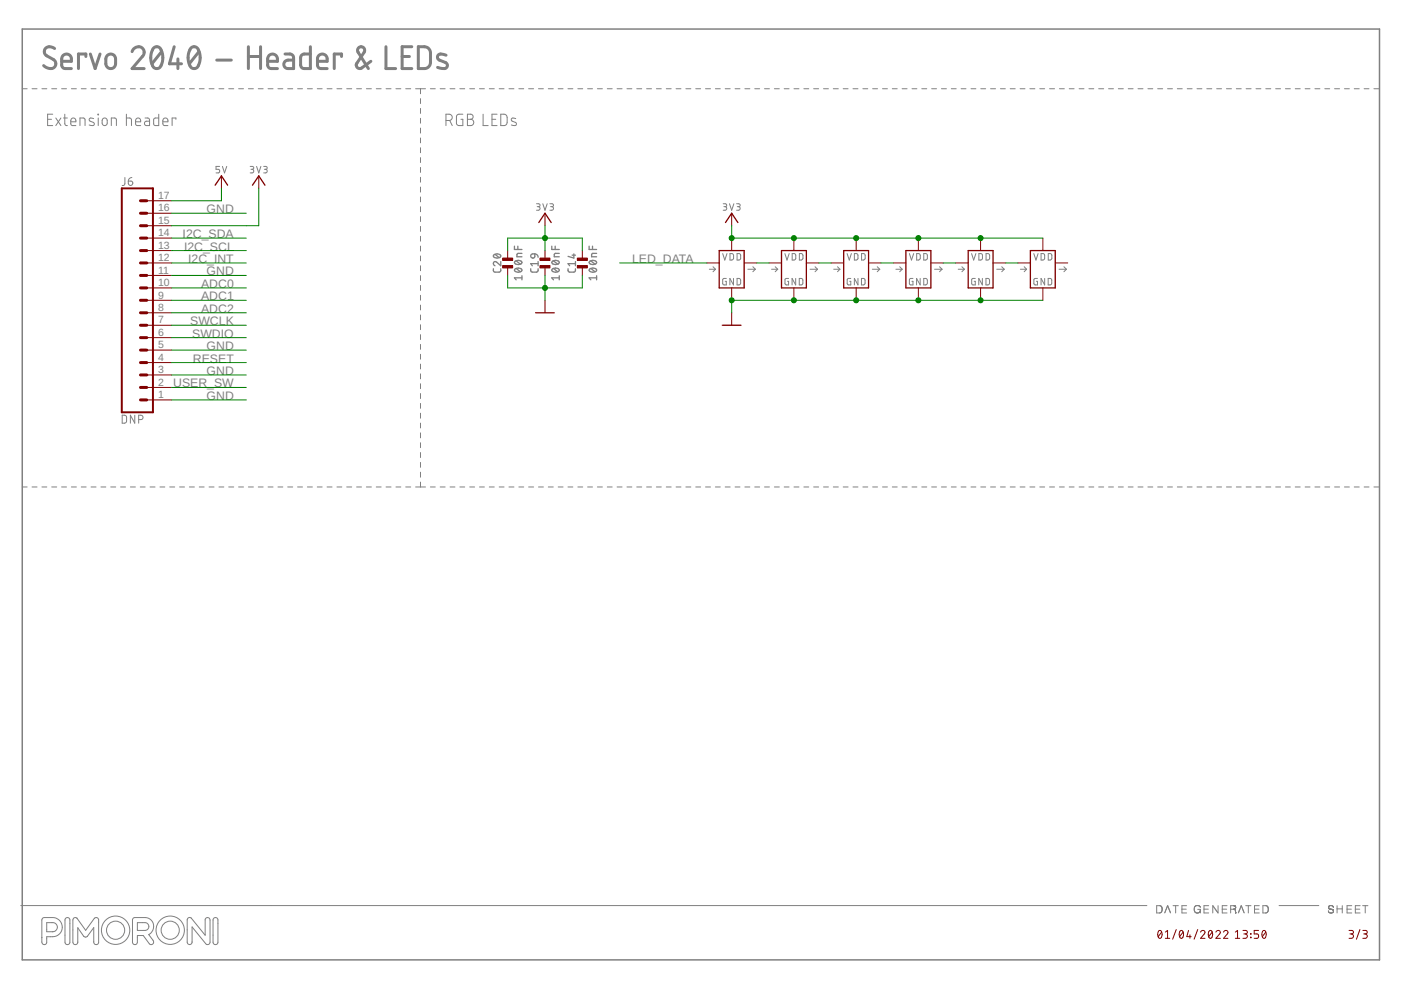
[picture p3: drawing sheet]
<svg xmlns="http://www.w3.org/2000/svg" width="297mm" height="210mm" viewBox="0 0 297 210" stroke-linecap="round" stroke-linejoin="round" font-family="sans-serif">
<defs><g id="words">
<g font-size="2.6" fill="#808080">
<text x="43.8" y="45.2">GND</text>
<text x="38.7" y="50.5">I2C_SDA</text>
<text x="39" y="53.1">I2C_SCL</text>
<text x="39.9" y="55.8">I2C_INT</text>
<text x="43.8" y="58.4">GND</text>
<text x="134" y="55.8">LED_DATA</text>
<text x="42.6" y="63.7">ADC1</text>
<text x="42.6" y="61">ADC0</text>
<text x="40.3" y="69">SWCLK</text>
<text x="40.8" y="71.6">SWDIO</text>
<text x="42.6" y="66.3">ADC2</text>
<text x="40.9" y="76.9">RESET</text>
<text x="43.8" y="74.2">GND</text>
<text x="36.7" y="82.1">USER_SW</text>
<text x="43.8" y="79.5">GND</text>
<text x="43.8" y="84.8">GND</text>
</g>
<g font-size="2.2" fill="#808080">
<text x="33.5" y="47.5">15</text>
<text x="33.5" y="44.8">16</text>
<text x="33.5" y="42.2">17</text>
<text x="33.5" y="52.8">13</text>
<text x="33.5" y="50.1">14</text>
<text x="33.5" y="58">11</text>
<text x="33.5" y="55.4">12</text>
<text x="33.5" y="65.9">8</text>
<text x="33.5" y="63.3">9</text>
<text x="33.5" y="60.7">10</text>
<text x="33.5" y="71.2">6</text>
<text x="33.5" y="68.6">7</text>
<text x="33.5" y="76.5">4</text>
<text x="33.5" y="73.9">5</text>
<text x="33.5" y="81.8">2</text>
<text x="33.5" y="79.1">3</text>
<text x="33.5" y="84.4">1</text>
</g>
</g></defs>
<g fill="none" stroke="#808080" stroke-width=".21">
<path d="M4.7 18.8h1.1M6.8 18.8h1.1M8.9 18.8h1M11 18.8h1M13.1 18.8h1M15.1 18.8h1.1M17.2 18.8h1.1M19.3 18.8h1.1M21.4 18.8h1M23.5 18.8h1M25.6 18.8h1M27.6 18.8h1.1"/>
<path d="M29.7 18.8h1.1M31.8 18.8h1.1M33.9 18.8h1M36 18.8h1M38.1 18.8h1M40.2 18.8h1M42.2 18.8h1.1M44.3 18.8h1.1M46.4 18.8h1.1M48.5 18.8h1.1M50.6 18.8h1M52.7 18.8h1"/>
<path d="M54.8 18.8h1M56.8 18.8h1.1M58.9 18.8h1.1M61 18.8h1.1M63.1 18.8h1M65.2 18.8h1M67.3 18.8h1M69.3 18.8h1.1M71.4 18.8h1.1M73.5 18.8h1.1M75.6 18.8h1M77.7 18.8h1"/>
<path d="M79.8 18.8h1M81.9 18.8h1M83.9 18.8h1.1M86 18.8h1.1M88.1 18.8h2.1M89.2 18.8v1.1M91.2 18.8h1.1M93.3 18.8h1.1M95.4 18.8h1.1M97.5 18.8h1M99.6 18.8h1M101.7 18.8h1"/>
<path d="M103.7 18.8h1.1M105.8 18.8h1.1M107.9 18.8h1.1M110 18.8h1M112.1 18.8h1M114.2 18.8h1M116.2 18.8h1.1M118.3 18.8h1.1M120.4 18.8h1.1M122.5 18.8h1M124.6 18.8h1M126.7 18.8h1"/>
<path d="M128.8 18.8h1M130.8 18.8h1.1M132.9 18.8h1.1M135 18.8h1.1M137.1 18.8h1M139.2 18.8h1M141.3 18.8h1M143.3 18.8h1.1M145.4 18.8h1.1M147.5 18.8h1M149.6 18.8h1M151.7 18.8h1"/>
<path d="M153.8 18.8h1M155.9 18.8h1M157.9 18.8h1.1M160 18.8h1.1M162.1 18.8h1M164.2 18.8h1M166.3 18.8h1M168.3 18.8h1.1M170.4 18.8h1.1M172.5 18.8h1.1M174.6 18.8h1M176.7 18.8h1"/>
<path d="M178.8 18.8h1M180.8 18.8h1.1M182.9 18.8h1.1M185 18.8h1.1M187.1 18.8h1.1M189.2 18.8h1M191.3 18.8h1M193.4 18.8h1M195.4 18.8h1.1M197.5 18.8h1.1M199.6 18.8h1.1M201.7 18.8h1"/>
<path d="M203.8 18.8h1M205.9 18.8h1M207.9 18.8h1.1M210 18.8h1.1M212.1 18.8h1M214.2 18.8h1M216.3 18.8h1M218.4 18.8h1M220.5 18.8h1M222.5 18.8h1.1M224.6 18.8h1.1M226.7 18.8h1"/>
<path d="M228.8 18.8h1M230.9 18.8h1M232.9 18.8h1.1M235 18.8h1.1M237.1 18.8h1.1M239.2 18.8h1M241.3 18.8h1M243.4 18.8h1M245.4 18.8h1.1M247.5 18.8h1.1M249.6 18.8h1.1M251.7 18.8h1.1"/>
<path d="M253.8 18.8h1M255.9 18.8h1M258 18.8h1M260 18.8h1.1M262.1 18.8h1.1M264.2 18.8h1.1M266.3 18.8h1M268.4 18.8h1M270.5 18.8h1M272.5 18.8h1.1M274.6 18.8h1.1M276.7 18.8h1"/>
<path d="M278.8 18.8h1M280.9 18.8h1M283 18.8h1M285.1 18.8h1M287.1 18.8h1.1M289.2 18.8h1.1M291.3 18.8h1M10.1 25.3h.8M11.2 24.2h-1.1v2.4h1.1M11.8 25l1.1 1.6M12.9 25l-1.1 1.6M13.5 25h.8"/>
<path d="M13.7 24.2v2l.2 .3 .4 .1M15 25.8h1.1a.57 .57 0 0 0-.4-.8 .57 .57 0 0 0-.7 .5l.1 1 1 .1M17 26.6v-1.6l.9 .1 .1 1.5M19.9 25.1l-.8-.1-.2 .4 .2 .3 .8 .3v.5h-1M20.8 24.2l.1 .1zM20.8 25v1.6M21.8 25.2l.5-.2a.95 .95 0 0 1 .2 1.6h-.4l-.4-.3zM23.6 26.6v-1.6l1 .1 .1 1.5M26.5 37.6l-.1 1.5-.2 .2h-.3M26.8 25l.9 .1 .2 1.5M26.8 24.2v2.4M27.2 38.4h.6a.47 .47 0 0 1 .3 .5 .47 .47 0 0 1-.5 .4 .47 .47 0 0 1-.4-.4z"/>
<path d="M28 37.6l-.5 .2-.3 .6M28.7 25.8h1.1a.57 .57 0 0 0-.3-.8 .57 .57 0 0 0-.8 .5l.2 1 .9 .1M30.8 25h.7l.2 .4v1.2h-.6a.47 .47 0 0 1-.5-.4 .47 .47 0 0 1 .5-.5h.6M33.7 24.2v2.4l-1-.1v-1.4l1-.1M34.5 25.8h1.1a.57 .57 0 0 0-.4-.8 .57 .57 0 0 0-.7 .5l.1 1 1 .1M37.3 25.3v-.3h-.8v1.6M46.6 35.3h-.8v.6h.5a.39 .39 0 0 1 .3 .4 .39 .39 0 0 1-.3 .4h-.5M47.2 35.3l.4 1.4 .5-1.4M53 35.3h.5l.3 .2-.2 .4h-.4M53.4 35.9a.38 .38 0 0 1 .4 .4 .38 .38 0 0 1-.4 .4h-.4M54.4 35.3l.5 1.4 .4-1.4M55.9 35.3h.6l.1 .2-.1 .4h-.5"/>
<path d="M56.3 35.9a.38 .38 0 0 1 .4 .4 .38 .38 0 0 1-.4 .4h-.4M89.2 20.9v1M89.2 23v1M89.2 25.1v1M89.2 27.2v1M89.2 29.3v1M89.2 31.3v1.1M89.2 33.4v1.1M89.2 35.5v1.1M89.2 37.6v1M89.2 39.7v1M94.6 25.5h.6a.67 .67 0 0 0 .7-.6 .67 .67 0 0 0-.7-.7h-.6v2.4"/>
<path d="M95.4 25.5l.5 1.1M98.1 24.2l-1 .1-.3 .2v1.8l.4 .3h.9v-1.3h-.4M99.1 24.2h.7a.54 .54 0 0 1 .5 .6 .54 .54 0 0 1-.5 .5 .67 .67 0 0 1 .7 .7 .67 .67 0 0 1-.7 .6h-.7zM99.1 25.3h.7M102.4 24.2v2.4h1.1M104.3 25.3h.8M105.4 24.2h-1.1v2.4h1.1M106.2 24.2h.9l.4 .5v1.5l-.4 .4h-.9zM109.3 25.1l-.7-.1-.2 .4 .2 .3 .8 .3v.5h-1M89.2 41.8v1M89.2 43.8v1.1M89.2 45.9v1.1"/>
<path d="M89.2 48v1.1M89.2 50.1v1M89.2 52.2v1M89.2 54.3v1M89.2 56.3v1.1M89.2 58.4v1.1M113.7 43.2h.6l.2 .2-.2 .4h-.4M114.1 43.8a.38 .38 0 0 1 .4 .4 .38 .38 0 0 1-.4 .4h-.4M115.1 43.2l.4 1.4 .5-1.4M116.6 43.2h.5l.2 .2-.1 .4h-.5M117 43.8a.38 .38 0 0 1 .3 .4 .38 .38 0 0 1-.3 .4h-.4M150.4 57.1h1.3"/>
<path d="M151.2 56.6l.5 .5M151.7 57.1l-.5 .5M153.2 53.8l.5 1.3 .4-1.3M153.3 43.2h.6l.2 .2-.2 .4h-.4M153.7 43.8a.38 .38 0 0 1 .4 .4 .38 .38 0 0 1-.4 .4h-.4M154 59l-.7 .2-.1 .9 .2 .3h.6v-.8h-.2M154.7 43.2l.4 1.4 .5-1.4M154.8 53.8h.5l.2 .3v.8l-.3 .2h-.4zM155.5 59v1.4l-.8-1.4v1.4M156.2 43.2h.4l.3 .2-.1 .4h-.5M156.3 53.8h.5l.2 .2v.9l-.2 .2h-.5zM156.3 59l.5 .1 .2 .2v.7l-.2 .4h-.5z"/>
<path d="M156.5 43.8a.38 .38 0 0 1 .4 .4 .38 .38 0 0 1-.4 .4h-.3M158.6 57.1h1.5M159.6 56.6l.5 .5M160.1 57.1l-.5 .5M163.6 57.1h1.3M164.4 56.6l.5 .5M164.9 57.1l-.5 .5M166.4 53.8l.5 1.3 .4-1.3M167.2 59l-.7 .2-.1 .9 .2 .3h.6v-.8h-.2M168 53.8h.5l.2 .2v.9l-.2 .2h-.5zM168.7 59v1.4l-.8-1.4v1.4M169.5 59l.5 .1 .2 .2v.9l-.2 .2h-.5z"/>
<path d="M169.5 53.8h.5l.2 .3v.8l-.3 .2h-.4zM171.7 57.1h1.6M172.8 56.6l.5 .5M173.3 57.1l-.5 .5M176.8 57.1h1.3M177.6 56.6l.5 .5M178.1 57.1l-.5 .5M179.6 53.8l.5 1.3 .4-1.3M180.4 59l-.7 .2-.1 .9 .2 .3h.6v-.8h-.3M181.1 53.8h.6l.2 .2v.9l-.2 .2h-.6zM181.9 59v1.4l-.8-1.4v1.4M182.6 59l.6 .1 .2 .2v.9l-.2 .2h-.6z"/>
<path d="M182.7 53.8h.5l.2 .2v.9l-.2 .2h-.5zM185 57.1h1.5M186 56.6l.5 .5M186.5 57.1l-.5 .5M189.9 57.1h1.4M190.8 56.6l.5 .5M191.3 57.1l-.5 .5M192.8 53.8l.5 1.3 .4-1.3M193.6 59l-.8 .2v.9l.2 .3h.6v-.8h-.3M194.4 53.8h.5l.2 .3v.8l-.4 .2h-.3zM195.1 59v1.4l-.8-1.4v1.4M195.9 53.8h.5l.2 .2v.9l-.2 .2h-.5z"/>
<path d="M195.9 59l.5 .1 .2 .2v.7l-.2 .4h-.5zM198.1 57.1h1.6M199.2 56.6l.5 .5M199.7 57.1l-.5 .5M203.2 57.1h1.3M203.9 56.6l.6 .5M204.5 57.1l-.6 .5M206 53.8l.4 1.3 .5-1.3M206.8 59l-.8 .2v.9l.2 .3h.6v-.8h-.3M207.5 53.8h.6l.2 .2v.9l-.2 .2h-.6zM208.3 59v1.4l-.8-1.4v1.4M209 59l.6 .1 .2 .2v.7l-.2 .4h-.6z"/>
<path d="M209.1 53.8h.5l.2 .3v.8l-.4 .2h-.3zM211.3 57.1h1.6M212.4 56.6l.5 .5M212.9 57.1l-.5 .5M216.3 57.1h1.4M217.1 56.6l.6 .5M217.7 57.1l-.6 .5M219.2 53.8l.4 1.3 .5-1.3M220 59l-.8 .2v.9l.2 .3h.6v-.8h-.3M220.7 53.8h.6l.2 .2v.9l-.2 .2h-.6zM221.5 59v1.4l-.8-1.4v1.4M222.2 59l.6 .1 .2 .2v.9l-.2 .2h-.6z"/>
<path d="M222.2 53.8h.6l.2 .2v.9l-.2 .2h-.6zM224.5 57.1h1.6M225.6 56.6l.5 .5M226.1 57.1l-.5 .5M89.2 60.5v1.1M89.2 62.6v1M89.2 64.7v1M89.2 66.8v1M89.2 68.9v1M89.2 71v1M89.2 73v1.1M89.2 75.1v1.1"/>
<path d="M89.2 77.2v1M89.2 79.3v1M25.9 88l.7 .1 .2 .2v1.1l-.2 .3h-.7zM28.6 88v1.7l-1-1.7v1.7M29.4 89h.5a.47 .47 0 0 0 .4-.5 .47 .47 0 0 0-.4-.5h-.5v1.7M89.2 81.4v1M89.2 83.4v1.1M89.2 85.5v1.1M89.2 87.6v1.1M89.2 89.7v1M89.2 91.8v1M89.2 93.9v1"/>
<path d="M89.2 95.9v1.1M89.2 98v1.1M4.7 103.3h1.1M6.8 103.3h1.1M8.9 103.3h1M11 103.3h1M13.1 103.3h1M15.1 103.3h1.1M17.2 103.3h1.1M19.3 103.3h1.1M21.4 103.3h1M23.5 103.3h1"/>
<path d="M25.6 103.3h1M27.6 103.3h1.1M29.7 103.3h1.1M31.8 103.3h1.1M33.9 103.3h1M36 103.3h1M38.1 103.3h1M40.2 103.3h1M42.2 103.3h1.1M44.3 103.3h1.1M46.4 103.3h1.1M48.5 103.3h1.1"/>
<path d="M50.6 103.3h1M52.7 103.3h1M54.8 103.3h1M56.8 103.3h1.1M58.9 103.3h1.1M61 103.3h1.1M63.1 103.3h1M65.2 103.3h1M67.3 103.3h1M69.3 103.3h1.1M71.4 103.3h1.1M73.5 103.3h1.1"/>
<path d="M75.6 103.3h1M77.7 103.3h1M79.8 103.3h1M81.9 103.3h1M83.9 103.3h1.1M86 103.3h1.1M88.1 103.3h2.1M89.2 100.1v1.1M89.2 102.2v1.1M91.2 103.3h1.1M93.3 103.3h1.1M95.4 103.3h1.1"/>
<path d="M97.5 103.3h1M99.6 103.3h1M101.7 103.3h1M103.7 103.3h1.1M105.8 103.3h1.1M107.9 103.3h1.1M110 103.3h1M112.1 103.3h1M114.2 103.3h1M116.2 103.3h1.1M118.3 103.3h1.1M120.4 103.3h1.1"/>
<path d="M122.5 103.3h1M124.6 103.3h1M126.7 103.3h1M128.8 103.3h1M130.8 103.3h1.1M132.9 103.3h1.1M135 103.3h1.1M137.1 103.3h1M139.2 103.3h1M141.3 103.3h1M143.3 103.3h1.1M145.4 103.3h1.1"/>
<path d="M147.5 103.3h1M149.6 103.3h1M151.7 103.3h1M153.8 103.3h1M155.9 103.3h1M157.9 103.3h1.1M160 103.3h1.1M162.1 103.3h1M164.2 103.3h1M166.3 103.3h1M168.3 103.3h1.1M170.4 103.3h1.1"/>
<path d="M172.5 103.3h1.1M174.6 103.3h1M176.7 103.3h1M178.8 103.3h1M180.8 103.3h1.1M182.9 103.3h1.1M185 103.3h1.1M187.1 103.3h1.1M189.2 103.3h1M191.3 103.3h1M193.4 103.3h1M195.4 103.3h1.1"/>
<path d="M197.5 103.3h1.1M199.6 103.3h1.1M201.7 103.3h1M203.8 103.3h1M205.9 103.3h1M207.9 103.3h1.1M210 103.3h1.1M212.1 103.3h1M214.2 103.3h1M216.3 103.3h1M218.4 103.3h1M220.5 103.3h1"/>
<path d="M222.5 103.3h1.1M224.6 103.3h1.1M226.7 103.3h1M228.8 103.3h1M230.9 103.3h1M232.9 103.3h1.1M235 103.3h1.1M237.1 103.3h1.1M239.2 103.3h1M241.3 103.3h1M243.4 103.3h1M245.4 103.3h1.1"/>
<path d="M247.5 103.3h1.1M249.6 103.3h1.1M251.7 103.3h1.1M253.8 103.3h1M255.9 103.3h1M258 103.3h1M260 103.3h1.1M262.1 103.3h1.1M264.2 103.3h1.1M266.3 103.3h1M268.4 103.3h1M270.5 103.3h1"/>
<path d="M272.5 103.3h1.1M274.6 103.3h1.1M276.7 103.3h1M278.8 103.3h1M280.9 103.3h1M283 103.3h1M285.1 103.3h1M287.1 103.3h1.1M289.2 103.3h1.1M291.3 103.3h1M4.4 192h238.8M8.9 198.8h.1"/>
<path d="M9.1 194.6l2.1-.1a2.03 2.03 0 0 1 2 2.1 2.03 2.03 0 0 1-2 2h-1.3v1.2a.52 .52 0 0 1-.5 .5 .52 .52 0 0 1-.5-.6v-4.6zM9.9 195.6h1.3a.96 .96 0 0 1 1 1 .96 .96 0 0 1-1 .9h-1.3zM14 194.6h.5l.3 .3v4.9a.52 .52 0 0 1-.5 .5 .52 .52 0 0 1-.5-.5v-4.7zM15.7 194.6l.6 .1 1.9 2.6 1.8-2.6a.52 .52 0 0 1 .6-.1 .52 .52 0 0 1 .3 .5v4.7a.52 .52 0 0 1-.5 .5 .52 .52 0 0 1-.5-.6v-3l-1.4 1.8a.52 .52 0 0 1-.8 0l-1.2-1.8v3.1a.52 .52 0 0 1-.5 .5 .52 .52 0 0 1-.5-.5v-4.7zM16.3 194.7h.1M28.1 198.8h.1M28.3 194.6l2.5-.1a1.91 1.91 0 0 1 1.8 1.6 1.91 1.91 0 0 1-1.1 2.1l.9 1.2a.54 .54 0 0 1 0 .7 .54 .54 0 0 1-.7 0l-1.3-1.7h-1.3v1.4a.52 .52 0 0 1-.5 .5 .52 .52 0 0 1-.5-.6v-4.6zM29.1 195.6h1.7a.83 .83 0 0 1 .8 .8 .83 .83 0 0 1-.8 .9h-1.7zM39.8 194.7l.4-.2 .4 .2 2.9 3.6v-3.3a.52 .52 0 0 1 .5-.5 .52 .52 0 0 1 .5 .6v4.7l-.1 .3-.4 .2-.3-.1-3-3.7v3.2a.52 .52 0 0 1-.5 .6 .52 .52 0 0 1-.5-.6zM45.4 194.6h.4l.4 .3v4.9a.52 .52 0 0 1-.5 .5 .52 .52 0 0 1-.5-.5v-4.7zM245.2 192h.8a.87 .87 0 0 1-.1 1.6h-.7zM246.3 192.3h.1"/>
<path d="M247 193.6l.6-1.6 .6 1.6M248.7 192h1.1M249.3 192v1.6M250.6 192.8h.9M251.6 192h-1v1.6h1M253.4 193.4l.1 .1M253.9 192.8h.6v.8M254.2 193.5h-.1M254.3 192.1h.1M254.5 192.3a.75 .75 0 0 0-1.1-.2 .75 .75 0 0 0-.1 1.1l.1 .2M254.5 192.3h.1M254.5 192.3v.1"/>
<path d="M254.5 192.9v.1a.64 .64 0 0 1-1 .5M255.3 192.8h.9M256.3 192h-1v1.6h1M258.3 192v1.6l-1.2-1.6v1.6M259.1 192.8h1M260.2 192h-1.1v1.6h1.1M261.6 192.8h-.1M261.7 192.8h.1M261.7 192.8h-.8M261.7 192l.2 .1M261.8 192h-.9v1.6M261.8 192.8l.1 .1"/>
<path d="M261.8 192.1l.2 .1M261.9 192.9l.1 .6M261.9 193h.1M261.9 192.2h.1M261.9 192.6h.1M261.9 192.6l-.2 .2M261.9 193.2l.1 .1M262 193.5v.1M262 192.2l-.1 .4M262 193.5h.1M262 192.5l-.1 .2M262 193.6h.1"/>
<path d="M262.6 193.6l.6-1.6 .6 1.6M264.1 192h1.1M264.7 192v1.6M266 192.8h.9M267 192h-1v1.6h1M267.8 192l.8 .1a.67 .67 0 0 1 .3 .9l-.3 .5-.8 .1zM268.8 192.3h.1M271.2 192h8.4M281.6 193.1l.1 .1M281.7 193.3l.2 .2h.7M281.7 193.2v.1M281.7 192.5v.1"/>
<path d="M281.7 192.2h.1M281.8 192.6l.1 .1M281.8 192.6h.1M281.8 192.7l.7 .1M281.8 192.1l-.1 .2 .1 .3M281.8 192.1h.1M282 192h.1M282 192l-.2 .1M282 192.7h.1M282 192h.4l.3 .3M282 193.5v.1M282.1 193.6h.1"/>
<path d="M282.3 192.8h.1M282.3 193.6h.1M282.4 192.8l.3 .2-.1 .4M282.6 193.4v.1M282.7 192.3h.1M282.7 192.3v.1M282.7 193v.1M282.7 193.3h.1M283.5 192v1.6M283.5 192.7h1.1M284.6 192v1.6M285.6 192.8h.9"/>
<path d="M286.6 192h-1v1.6h1M287.4 192.8h.9M288.4 192h-1v1.6h1M288.9 192h1.1M289.5 192v1.6"/>
<circle cx="24.5" cy="197.2" r="3"/>
<circle cx="24.5" cy="197.2" r="1.93"/>
<circle cx="36.1" cy="197.2" r="3"/>
<circle cx="36.1" cy="197.2" r="1.93"/>
</g>
<path d="M4.7 6.2h287.8v197.3h-287.8z" fill="none" stroke="#808080" stroke-width=".32"/>
<g fill="none" stroke="#808080" stroke-width=".28">
<path d="M104.6 57v.5l.3 .2h1.1l.2-.2v-.5M104.7 54a.97 .97 0 0 1 1.5 .3 .91 .91 0 0 1-1.6 0zM104.9 53.9l.9 .7M106.2 55.5v.8l-.9-.7a.44 .44 0 0 0-.7 .1 .44 .44 0 0 0 .3 .6M109.1 52.2v.7h1.6M109.2 57a.99 .99 0 0 1 1.5 .3 .93 .93 0 0 1-1.6 0zM109.2 55.4a.99 .99 0 0 1 1.5 .2 .93 .93 0 0 1-1.6 0zM109.4 56.9l.9 .7M109.4 55.3l.9 .7M109.8 52.2v.7M110.7 53.7h-.9l-.2 .3v.4h1.1M110.7 58.9h-1.6l.3 .4"/>
<path d="M110.7 58.5v.8M112.5 57v.5l.4 .2h1l.2-.2v-.5M112.6 54l.8-.2v.6a.44 .44 0 0 1-.7 .3 .44 .44 0 0 1-.1-.7zM113.4 53.8l.6 .3 .1 .4M114.1 55.5v.8M114.1 55.9h-1.6l.4 .4M117 52.2v.7h1.6M117.1 57a.99 .99 0 0 1 1.5 .3 .93 .93 0 0 1-1.6 0zM117.1 55.4a.99 .99 0 0 1 1.5 .2 .93 .93 0 0 1-1.6 0zM117.3 56.9l.9 .7M117.3 55.3l.9 .7M117.7 52.2v.7"/>
<path d="M118.6 53.7h-.9l-.2 .3v.4h1.1M118.6 58.9h-1.6l.3 .4M118.6 58.5v.8M120.4 57l.1 .5 .3 .2h1l.2-.2v-.5M121.3 54.1h.7M121.7 53.8v.9l-1.3-.3M122 55.9h-1.6l.4 .4M122 55.5v.8M124.9 52.2v.7h1.6M125 57a.99 .99 0 0 1 1.5 .3 .93 .93 0 0 1-1.6 0zM125 55.4a.99 .99 0 0 1 1.5 .2 .93 .93 0 0 1-1.6 0zM125.3 56.9l.9 .7"/>
<path d="M125.3 55.3l.9 .7M125.6 52.2v.7M126.5 53.7h-.9l-.2 .3v.4h1.1M126.5 58.9h-1.6l.4 .4M126.5 58.5v.8"/>
</g>
<g fill="none" stroke="#800000" stroke-width=".21">
<path d="M46.9 37.3v2.6M54.9 37.3v2.6M31.1 58.4h5.3M31.1 55.8h5.3M31.1 53.1h5.3M31.1 50.5h5.3M31.1 47.9h5.3M31.1 45.2h5.3M31.1 42.6h5.3M107.6 53.1v1.7M107.6 56.7v1.7M115.5 45.2v2.7"/>
<path d="M115.5 53.1v1.7M115.5 56.7v1.7M123.5 53.1v1.7M123.5 56.7v1.7M149.9 55.8h2.6M155.1 45.2v2.7M155.1 50.5v2.6M157.8 55.8h2.6M163 55.8h2.7M168.3 50.5v2.6M171 55.8h2.6M176.2 55.8h2.7"/>
<path d="M181.5 50.5v2.6M184.1 55.8h2.7M189.4 55.8h2.7M194.7 50.5v2.6M197.4 55.8h2.6M202.6 55.8h2.7M207.9 50.5v2.6M210.5 55.8h2.7M215.8 55.8h2.7M221.1 50.5v2.6M223.7 55.8h2.7M31.1 79.5h5.3"/>
<path d="M31.1 76.9h5.3M31.1 74.2h5.3M31.1 71.6h5.3M31.1 69h5.3M31.1 66.3h5.3M31.1 63.7h5.3M31.1 61h5.3M115.5 63.7v2.6M155.1 61v2.7M155.1 66.3v2.7M168.3 61v2.7M181.5 61v2.7"/>
<path d="M194.7 61v2.7M207.9 61v2.7M221.1 61v2.7M31.1 84.8h5.3M31.1 82.1h5.3M245.7 197.4l.2-.1a.96 .96 0 0 1 0 1.6 1.07 1.07 0 0 1-.2-1.5zM246.3 197.6l-.7 1M247.1 197.6l.4-.3v1.6M247.1 198.9h.9M249.4 197.1l-.8 2M250.2 197.4l.3-.1a.98 .98 0 0 1 0 1.6 1.07 1.07 0 0 1-.3-1.5zM250.8 197.6l-.7 1"/>
<path d="M252 197.3l-.4 1.3h1M252.3 198.2v.7M253.9 197.1l-.7 2M254.6 197.6a.46 .46 0 0 1 .6-.3 .46 .46 0 0 1 .1 .7l-.7 .9h.9M256.4 197.4l.2-.1a.98 .98 0 0 1 0 1.6 1.03 1.03 0 0 1-.2-1.5zM257 197.6l-.7 1M257.8 197.6a.46 .46 0 0 1 .6-.3 .46 .46 0 0 1 .2 .7l-.8 .9h.9M259.4 197.6a.46 .46 0 0 1 .7-.3 .46 .46 0 0 1 .1 .7l-.8 .9h.9M261.9 198.9h.9M261.9 197.6l.5-.3v1.6M263.5 197.3h.6a.37 .37 0 0 1 .4 .3 .37 .37 0 0 1-.4 .4h-.4M264 198a.47 .47 0 0 1 .5 .5 .47 .47 0 0 1-.5 .4h-.5"/>
<path d="M265.2 198v.1zM265.2 198.7v.1zM266.8 197.3h-.9v.7h.6a.47 .47 0 0 1 .4 .5 .47 .47 0 0 1-.4 .4h-.6M267.8 197.4l.2-.1a.98 .98 0 0 1 0 1.6 1.03 1.03 0 0 1-.2-1.5zM268.4 197.6l-.8 1M286 197.3h.6a.37 .37 0 0 1 .4 .3 .37 .37 0 0 1-.4 .4h-.4M286.5 198a.47 .47 0 0 1 .5 .5 .47 .47 0 0 1-.5 .4h-.5M288.3 197.1l-.7 2M288.9 197.3h.6a.37 .37 0 0 1 .4 .3 .37 .37 0 0 1-.4 .4h-.4M289.4 198a.47 .47 0 0 1 .5 .5 .47 .47 0 0 1-.5 .4h-.5"/>
</g>
<path d="M25.8 39.9h6.6v47.5h-6.6z" fill="none" stroke="#800000" stroke-width=".42"/>
<g fill="none" stroke="#800000" stroke-width=".63">
<path d="M29.8 53.1h1.3M29.8 55.8h1.3M29.8 58.4h1.3M29.8 47.9h1.3M29.8 50.5h1.3M29.8 45.2h1.3M29.8 42.6h1.3M29.8 79.5h1.3M29.8 74.2h1.3M29.8 76.9h1.3M29.8 71.6h1.3M29.8 69h1.3"/>
<path d="M29.8 66.3h1.3M29.8 63.7h1.3M29.8 61h1.3M29.8 82.1h1.3M29.8 84.8h1.3"/>
</g>
<path d="M45.6 39.3l1.3-2 1.4 2M53.5 39.3l1.4-2 1.3 2M114.2 47.2l1.3-2 1.4 2M152.5 53.1h5.3v7.9h-5.3zM153.8 47.2l1.3-2 1.3 2M165.7 53.1h5.3v7.9h-5.3zM178.9 53.1h5.2v7.9h-5.2zM192.1 53.1h5.3v7.9h-5.3zM205.3 53.1h5.2v7.9h-5.2zM218.5 53.1h5.2v7.9h-5.2zM113.6 66.3h3.9M153.1 69h4" fill="none" stroke="#800000" stroke-width=".28"/>
<g fill="#800000" stroke="#800000" stroke-width=".21">
<path d="M114.5 54.7h2.1v.5h-2.1z"/>
<path d="M114.5 56.3h2.1v.5h-2.1z"/>
<path d="M122.4 54.7h2.1v.5h-2.1z"/>
<path d="M122.4 56.3h2.1v.5h-2.1z"/>
<path d="M106.6 54.7h2.1v.5h-2.1z"/>
<path d="M106.6 56.3h2.1v.5h-2.1z"/>
</g>
<g fill="none" stroke="#008000" stroke-width=".21">
<path d="M46.9 39.9v2.7h-10.5M54.9 39.9v8h-18.5M36.4 45.2h15.8M36.4 58.4h15.8M36.4 50.5h15.8M36.4 55.8h15.8M36.4 53.1h15.8M107.6 53.1v-2.6h15.9v2.6M107.6 58.4v2.6h15.9v-2.6M115.5 47.9v5.2M115.5 58.4v5.3M131.4 55.8h18.5"/>
<path d="M155.1 47.9v2.6h66M160.4 55.8h2.6M173.6 55.8h2.6M186.8 55.8h2.6M200 55.8h2.6M213.2 55.8h2.6M36.4 63.7h15.8M36.4 61h15.8M36.4 74.2h15.8M36.4 79.5h15.8M36.4 66.3h15.8M36.4 69h15.8"/>
<path d="M36.4 71.6h15.8M36.4 76.9h15.8M221.1 63.7h-66v2.6M36.4 84.8h15.8M36.4 82.1h15.8"/>
</g>
<g fill="#008000" stroke="#008000" stroke-width=".21">
<circle cx="155.1" cy="63.7" r=".53"/>
<circle cx="168.3" cy="63.7" r=".53"/>
<circle cx="207.9" cy="63.7" r=".53"/>
<circle cx="194.7" cy="63.7" r=".53"/>
<circle cx="181.5" cy="63.7" r=".53"/>
<circle cx="115.5" cy="61" r=".53"/>
<circle cx="115.5" cy="50.5" r=".53"/>
<circle cx="155.1" cy="50.5" r=".53"/>
<circle cx="168.3" cy="50.5" r=".53"/>
<circle cx="181.5" cy="50.5" r=".53"/>
<circle cx="194.7" cy="50.5" r=".53"/>
<circle cx="207.9" cy="50.5" r=".53"/>
</g>
<g fill="none" stroke="#808080" stroke-width=".63">
<path d="M11.6 10.3a1.23 1.23 0 0 0-1.4-.3 1.23 1.23 0 0 0-.8 1.2l.3 .5 1.6 .9a1.09 1.09 0 0 1 .4 1.5 1.09 1.09 0 0 1-1.6 .3l-.9-.5M13.1 13h2a1.08 1.08 0 0 0-.7-1.5 1.08 1.08 0 0 0-1.3 1v1.5l.2 .3 .4 .2h1.4M18.2 12v-.5h-1.6v3M19.2 11.5l1 3 1-3M22.8 11.7a1.04 1.04 0 0 1 1.1-.2 1.04 1.04 0 0 1 .6 1 1.98 1.98 0 0 1-.3 1.7 1.04 1.04 0 0 1-1.1 .3 1.04 1.04 0 0 1-.7-1 1.88 1.88 0 0 1 .4-1.8zM28 10.9a1.28 1.28 0 0 1 1.7-1 1.28 1.28 0 0 1 .7 1.9l-2.4 2.7h2.6M32.6 10.2a1.04 1.04 0 0 1 1.1-.2 1.04 1.04 0 0 1 .6 .9 3.3 3.3 0 0 1-.6 3.5 1.07 1.07 0 0 1-1.5-.9 3.7 3.7 0 0 1 .4-3.3zM34.3 10.9l-2.1 2.6M36.9 9.9l-1 3.6h2.6M37.7 12.5v2M40.5 10.2a1.04 1.04 0 0 1 1.1-.2 1.04 1.04 0 0 1 .6 .9 3.3 3.3 0 0 1-.6 3.5 1.07 1.07 0 0 1-1.5-.9 3.7 3.7 0 0 1 .4-3.3zM42.2 10.9l-2.1 2.6"/>
<path d="M46 12.7h3M52.7 9.9v4.6M52.7 12h2.5M55.2 9.9v4.6M56.7 13h2.1a1.08 1.08 0 0 0-.7-1.5 1.08 1.08 0 0 0-1.4 1l.1 1.5 .2 .3 .3 .2h1.5M60.4 11.5h1.3l.5 .5 .1 2.5h-1.2a.9 .9 0 0 1-.9-.9 .9 .9 0 0 1 .9-.9h1.2M65.8 9.9v4.6h-1.7l-.4-.7 .1-2 .5-.3h1.5M67.3 13h2.1a1.08 1.08 0 0 0-.8-1.5 1.08 1.08 0 0 0-1.3 1v1.5l.2 .3 .4 .2h1.5M72.4 12v-.5h-1.5v3M78.6 13l-1.9 1.4a.73 .73 0 0 1-.9-.1 .73 .73 0 0 1-.1-.9l1.5-2.3a.76 .76 0 0 0-.6-1.2 .76 .76 0 0 0-.7 1.2l2.2 3.4M81.8 9.9v4.6h2.1M85.3 12h1.5"/>
<path d="M87.3 9.9h-2v4.6h2M88.7 9.9a2.8 2.8 0 0 1 2.1 .3l.3 .4 .2 .6-.1 2.3-.4 .8a2.51 2.51 0 0 1-2.1 .2zM94.6 11.7l-.8-.2a.71 .71 0 0 0-1 .3 .71 .71 0 0 0 .4 .9l1.2 .6a.67 .67 0 0 1 .5 .7 .67 .67 0 0 1-.7 .5l-1.4-.2"/>
</g>
<use href="#words"/>
</svg>
